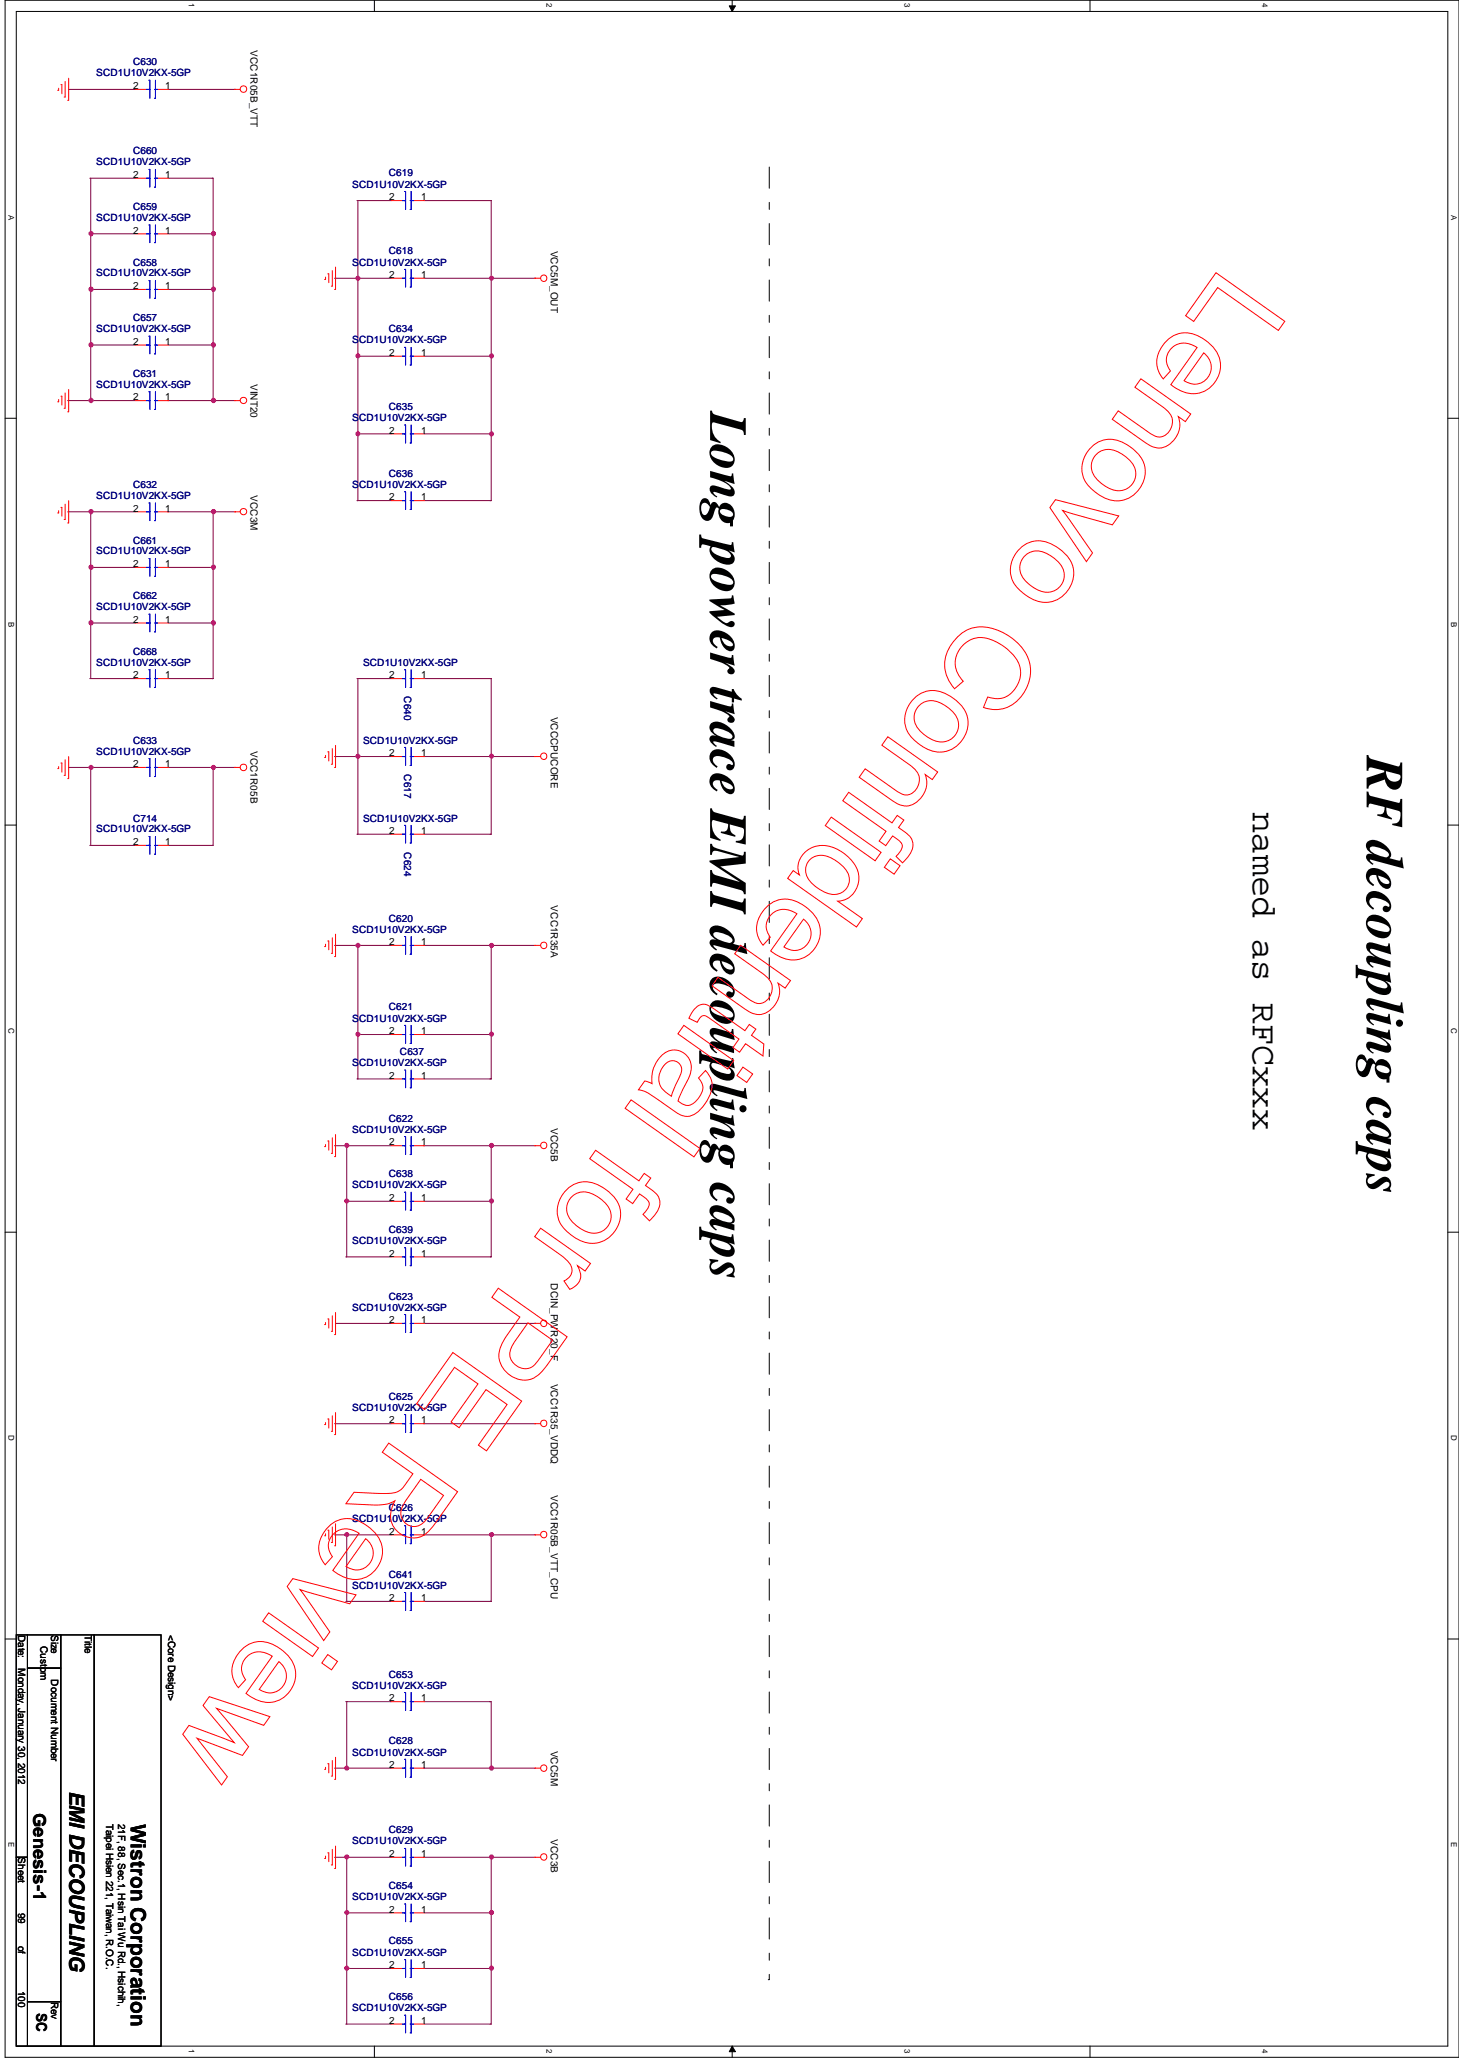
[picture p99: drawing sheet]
<svg xmlns="http://www.w3.org/2000/svg" width="210mm" height="297mm" viewBox="0 0 210 297" stroke-linecap="round" stroke-linejoin="round" font-family="sans-serif">
<defs><g id="words">
<g font-size="7.7">
<text x="102.2" y="59.3" transform="rotate(90 102.2 59.3)">Long power trace EMI decoupling caps</text>
<text x="196.6" y="108.9" transform="rotate(90 196.6 108.9)">RF decoupling caps</text>
</g>
<text font-size="5.1" x="180.2" y="116.9" transform="rotate(90 180.2 116.9)">named as RFCxxx</text>
<g font-size="3">
<text x="10" y="257.7" transform="rotate(90 10 257.7)">EMI DECOUPLING</text>
<text x="18.8" y="262.5" transform="rotate(90 18.8 262.5)">Wistron Corporation</text>
</g>
<text font-size="2.5" x="4.8" y="260.9" transform="rotate(90 4.8 260.9)">Genesis-1</text>
<text font-size="2.1" x="5.3" y="289.7" transform="rotate(90 5.3 289.7)">SC</text>
<g font-size="1.4" fill="#000080">
<text x="13.9" y="11">SCD1U10V2KX-5GP</text>
<text x="19.1" y="9.4">C630</text>
<text x="13.9" y="23.8">SCD1U10V2KX-5GP</text>
<text x="19.1" y="22.2">C660</text>
<text x="50.7" y="27">SCD1U10V2KX-5GP</text>
<text x="55.9" y="25.4">C619</text>
<text x="13.9" y="31.8">SCD1U10V2KX-5GP</text>
<text x="19.1" y="30.2">C659</text>
<text x="13.9" y="39.8">SCD1U10V2KX-5GP</text>
<text x="19.1" y="38.2">C658</text>
<text x="50.7" y="38.2">SCD1U10V2KX-5GP</text>
<text x="55.9" y="36.6">C618</text>
<text x="13.9" y="47.8">SCD1U10V2KX-5GP</text>
<text x="19.1" y="46.2">C657</text>
<text x="55.9" y="47.8">C634</text>
<text x="50.7" y="49.4">SCD1U10V2KX-5GP</text>
<text x="13.9" y="55.8">SCD1U10V2KX-5GP</text>
<text x="19.1" y="54.2">C631</text>
<text x="55.9" y="59">C635</text>
<text x="50.7" y="60.6">SCD1U10V2KX-5GP</text>
<text x="13.9" y="71.8">SCD1U10V2KX-5GP</text>
<text x="19.1" y="70.2">C632</text>
<text x="50.7" y="70.2">SCD1U10V2KX-5GP</text>
<text x="55.9" y="68.6">C636</text>
<text x="13.9" y="79.8">SCD1U10V2KX-5GP</text>
<text x="19.1" y="78.2">C661</text>
<text x="13.9" y="87.8">SCD1U10V2KX-5GP</text>
<text x="19.1" y="86.2">C662</text>
<text x="13.9" y="95.8">SCD1U10V2KX-5GP</text>
<text x="19.1" y="94.2">C668</text>
<text x="52.3" y="95.8">SCD1U10V2KX-5GP</text>
<text x="58.1" y="100.2" transform="rotate(90 58.1 100.2)">C640</text>
<text x="19.1" y="107">C633</text>
<text x="52.3" y="107">SCD1U10V2KX-5GP</text>
<text x="13.9" y="108.6">SCD1U10V2KX-5GP</text>
<text x="58.1" y="111.4" transform="rotate(90 58.1 111.4)">C617</text>
<text x="13.9" y="119.8">SCD1U10V2KX-5GP</text>
<text x="19.1" y="118.2">C714</text>
<text x="52.3" y="118.2">SCD1U10V2KX-5GP</text>
<text x="58.1" y="122.6" transform="rotate(90 58.1 122.6)">C624</text>
<text x="50.7" y="134.2">SCD1U10V2KX-5GP</text>
<text x="55.9" y="132.6">C620</text>
<text x="50.7" y="147">SCD1U10V2KX-5GP</text>
<text x="55.9" y="145.4">C621</text>
<text x="50.7" y="153.4">SCD1U10V2KX-5GP</text>
<text x="57.5" y="151.8">C637</text>
<text x="55.9" y="161.4">C622</text>
<text x="50.7" y="163">SCD1U10V2KX-5GP</text>
<text x="50.7" y="171">SCD1U10V2KX-5GP</text>
<text x="55.9" y="169.4">C638</text>
<text x="50.7" y="179">SCD1U10V2KX-5GP</text>
<text x="55.9" y="177.4">C639</text>
<text x="50.7" y="188.6">SCD1U10V2KX-5GP</text>
<text x="55.9" y="187">C623</text>
<text x="50.7" y="203">SCD1U10V2KX-5GP</text>
<text x="55.9" y="201.4">C625</text>
<text x="50.7" y="219">SCD1U10V2KX-5GP</text>
<text x="55.9" y="217.4">C626</text>
<text x="55.9" y="227">C641</text>
<text x="50.7" y="228.6">SCD1U10V2KX-5GP</text>
<text x="50.7" y="243">SCD1U10V2KX-5GP</text>
<text x="55.9" y="241.4">C653</text>
<text x="55.9" y="251">C628</text>
<text x="50.7" y="252.6">SCD1U10V2KX-5GP</text>
<text x="55.9" y="263.8">C629</text>
<text x="50.7" y="265.4">SCD1U10V2KX-5GP</text>
<text x="50.7" y="273.4">SCD1U10V2KX-5GP</text>
<text x="55.9" y="271.8">C654</text>
<text x="50.7" y="281.4">SCD1U10V2KX-5GP</text>
<text x="55.9" y="279.8">C655</text>
<text x="55.9" y="287.8">C656</text>
<text x="50.7" y="289.4">SCD1U10V2KX-5GP</text>
</g>
<g font-size="1.4">
<text x="36" y="7.2" transform="rotate(90 36 7.2)">VCC1R05B_VTT</text>
<text x="19.1" y="12.8">2</text>
<text x="23.8" y="12.8">1</text>
<text x="19.1" y="25.6">2</text>
<text x="23.8" y="25.6">1</text>
<text x="56" y="28.8">2</text>
<text x="60.6" y="28.8">1</text>
<text x="19.1" y="33.6">2</text>
<text x="23.8" y="33.6">1</text>
<text x="19.1" y="41.6">2</text>
<text x="23.8" y="41.6">1</text>
<text x="56" y="40">2</text>
<text x="60.6" y="40">1</text>
<text x="79.3" y="36.1" transform="rotate(90 79.3 36.1)">VCC5M_OUT</text>
<text x="19.1" y="49.6">2</text>
<text x="23.8" y="49.6">1</text>
<text x="56" y="51.2">2</text>
<text x="60.6" y="51.2">1</text>
<text x="19.1" y="57.6">2</text>
<text x="23.8" y="57.6">1</text>
<text x="36" y="55.2" transform="rotate(90 36 55.2)">VINT20</text>
<text x="56" y="62.4">2</text>
<text x="60.6" y="62.4">1</text>
<text x="36" y="71.2" transform="rotate(90 36 71.2)">VCC3M</text>
<text x="19.1" y="73.6">2</text>
<text x="23.8" y="73.6">1</text>
<text x="56" y="72">2</text>
<text x="60.6" y="72">1</text>
<text x="19.1" y="81.6">2</text>
<text x="23.8" y="81.6">1</text>
<text x="19.1" y="89.6">2</text>
<text x="23.8" y="89.6">1</text>
<text x="19.1" y="97.6">2</text>
<text x="23.8" y="97.6">1</text>
<text x="56" y="97.6">2</text>
<text x="60.6" y="97.6">1</text>
<text x="79.3" y="103.1" transform="rotate(90 79.3 103.1)">VCCCPUCORE</text>
<text x="19.1" y="110.4">2</text>
<text x="23.8" y="110.4">1</text>
<text x="36" y="108.1" transform="rotate(90 36 108.1)">VCC1R05B</text>
<text x="56" y="108.8">2</text>
<text x="60.6" y="108.8">1</text>
<text x="19.1" y="121.6">2</text>
<text x="23.8" y="121.6">1</text>
<text x="56" y="120">2</text>
<text x="60.6" y="120">1</text>
<text x="79.3" y="130.3" transform="rotate(90 79.3 130.3)">VCC1R35A</text>
<text x="56" y="136">2</text>
<text x="60.6" y="136">1</text>
<text x="56" y="148.8">2</text>
<text x="60.6" y="148.8">1</text>
<text x="56" y="155.2">2</text>
<text x="60.6" y="155.2">1</text>
<text x="56" y="164.8">2</text>
<text x="60.6" y="164.8">1</text>
<text x="79.3" y="162.3" transform="rotate(90 79.3 162.3)">VCC5B</text>
<text x="56" y="172.8">2</text>
<text x="60.6" y="172.8">1</text>
<text x="56" y="180.8">2</text>
<text x="60.6" y="180.8">1</text>
<text x="79.3" y="184.7" transform="rotate(90 79.3 184.7)">DCIN_PWR20_F</text>
<text x="56" y="190.4">2</text>
<text x="60.6" y="190.4">1</text>
<text x="79.3" y="199.1" transform="rotate(90 79.3 199.1)">VCC1R35_VDDQ</text>
<text x="56" y="204.8">2</text>
<text x="60.6" y="204.8">1</text>
<text x="79.3" y="215.1" transform="rotate(90 79.3 215.1)">VCC1R05B_VTT_CPU</text>
<text x="56" y="220.8">2</text>
<text x="60.6" y="220.8">1</text>
<text x="56" y="230.4">2</text>
<text x="60.6" y="230.4">1</text>
<text x="2.6" y="235.3" transform="rotate(90 2.6 235.3)">Date:</text>
<text x="5.8" y="236.9" transform="rotate(90 5.8 236.9)">Custom</text>
<text x="7.4" y="235.3" transform="rotate(90 7.4 235.3)">Size</text>
<text x="12.2" y="235.3" transform="rotate(90 12.2 235.3)">Title</text>
<text x="24.2" y="235.3" transform="rotate(90 24.2 235.3)">&lt;Core Design&gt;</text>
<text x="2.6" y="240.1" transform="rotate(90 2.6 240.1)">Monday, January 30, 2012</text>
<text x="7.4" y="241.7" transform="rotate(90 7.4 241.7)">Document Number</text>
<text x="56" y="244.9">2</text>
<text x="60.6" y="244.9">1</text>
<text x="79.3" y="251.9" transform="rotate(90 79.3 251.9)">VCC5M</text>
<text x="56" y="254.4">2</text>
<text x="60.6" y="254.4">1</text>
<text x="15.3" y="262.5" transform="rotate(90 15.3 262.5)">Taipei Hsien 221, Taiwan, R.O.C.</text>
<text x="17" y="262.5" transform="rotate(90 17 262.5)">21F, 88, Sec.1, Hsin Tai Wu Rd., Hsichih,</text>
<text x="2.6" y="267.3" transform="rotate(90 2.6 267.3)">Sheet</text>
<text x="56" y="267.2">2</text>
<text x="60.6" y="267.2">1</text>
<text x="79.3" y="264.7" transform="rotate(90 79.3 264.7)">VCC3B</text>
<text x="2.6" y="275.3" transform="rotate(90 2.6 275.3)">99</text>
<text x="56" y="275.2">2</text>
<text x="60.6" y="275.2">1</text>
<text x="2.6" y="280.1" transform="rotate(90 2.6 280.1)">of</text>
<text x="2.6" y="286.5" transform="rotate(90 2.6 286.5)">100</text>
<text x="56" y="283.2">2</text>
<text x="60.6" y="283.2">1</text>
<text x="7.4" y="288.1" transform="rotate(90 7.4 288.1)">Rev</text>
<text x="56" y="291.3">2</text>
<text x="60.6" y="291.3">1</text>
</g>
<g font-size="1.1">
<text x="27.1" y=".5" transform="rotate(90 27.1 .5)">1</text>
<text x="78.6" y=".5" transform="rotate(90 78.6 .5)">2</text>
<text x="130.1" y=".5" transform="rotate(90 130.1 .5)">3</text>
<text x="181.6" y=".5" transform="rotate(90 181.6 .5)">4</text>
<text x="1.2" y="30.9" transform="rotate(90 1.2 30.9)">A</text>
<text x="208.8" y="30.9" transform="rotate(90 208.8 30.9)">A</text>
<text x="1.2" y="89.4" transform="rotate(90 1.2 89.4)">B</text>
<text x="208.8" y="89.4" transform="rotate(90 208.8 89.4)">B</text>
<text x="1.2" y="148" transform="rotate(90 1.2 148)">C</text>
<text x="208.8" y="148" transform="rotate(90 208.8 148)">C</text>
<text x="1.2" y="206.6" transform="rotate(90 1.2 206.6)">D</text>
<text x="208.8" y="206.6" transform="rotate(90 208.8 206.6)">D</text>
<text x="1.2" y="265.1" transform="rotate(90 1.2 265.1)">E</text>
<text x="208.8" y="265.1" transform="rotate(90 208.8 265.1)">E</text>
<text x="27.1" y="294.9" transform="rotate(90 27.1 294.9)">1</text>
<text x="78.6" y="294.9" transform="rotate(90 78.6 294.9)">2</text>
<text x="130.1" y="294.9" transform="rotate(90 130.1 294.9)">3</text>
<text x="181.6" y="294.9" transform="rotate(90 181.6 294.9)">4</text>
</g>
</g></defs>
<path d="M.7 0h209.2v296.1h-209.2zM2.3 1.6h206v292.9h-206z" fill="none" stroke="#000" stroke-width=".14"/>
<g fill="#fff">
<path d="M208.5 30.9h1.2v.7h-1.2z"/>
<path d="M1 30.9h1.2v.7h-1.2z"/>
</g>
<path d="M.7 60.2h1.6M208.3 60.2h1.6" fill="none" stroke="#000" stroke-width=".14"/>
<g fill="#fff">
<path d="M208.5 89.4h1.2v.8h-1.2z"/>
<path d="M1 89.4h1.2v.8h-1.2z"/>
</g>
<path d="M.7 118.7h1.6M208.3 118.7h1.6" fill="none" stroke="#000" stroke-width=".14"/>
<g fill="#fff">
<path d="M208.5 148h1.2v.8h-1.2z"/>
<path d="M1 148h1.2v.8h-1.2z"/>
</g>
<path d="M.7 177.3h1.6M208.3 177.3h1.6" fill="none" stroke="#000" stroke-width=".14"/>
<g fill="#fff">
<path d="M208.5 206.6h1.2v.7h-1.2z"/>
<path d="M1 206.6h1.2v.7h-1.2z"/>
</g>
<path d="M.7 235.9h1.6M208.3 235.9h1.6" fill="none" stroke="#000" stroke-width=".14"/>
<g fill="#fff">
<path d="M208.5 265.1h1.2v.7h-1.2z"/>
<path d="M1 265.1h1.2v.7h-1.2z"/>
<path d="M181.4 .5h1.2v.6h-1.2z"/>
<path d="M181.4 294.9h1.2v.6h-1.2z"/>
<path d="M129.9 .5h1.2v.6h-1.2z"/>
<path d="M129.9 294.9h1.2v.6h-1.2z"/>
</g>
<path d="M156.8 0v1.6M156.8 294.5v1.6" fill="none" stroke="#000" stroke-width=".14"/>
<g fill="#fff">
<path d="M78.4 .5h1.2v.6h-1.2z"/>
<path d="M78.4 294.9h1.2v.6h-1.2z"/>
</g>
<path d="M104.9 .8h.9l-.5 .8zM105.3 0v1.6M105.3 294.5l.5 .8h-.9zM105.3 294.5v1.6" fill="none" stroke="#000" stroke-width=".14"/>
<path d="M104.9 .8h.9l-.5 .8zM105.3 294.5l.5 .8h-.9z" fill="#000"/>
<g fill="#fff">
<path d="M26.9 .5h1.2v.6h-1.2z"/>
<path d="M26.9 294.9h1.2v.6h-1.2z"/>
</g>
<path d="M53.9 0v1.6M53.9 294.5v1.6" fill="none" stroke="#000" stroke-width=".14"/>
<path d="M51.5 40h.1M51.5 40h4.8M61.1 40h9.6M70.7 40h.1" fill="none" stroke="#800040" stroke-width=".14"/>
<circle cx="51.5" cy="40" r=".3" fill="#f0f"/>
<circle cx="51.5" cy="40" r=".3" fill="none" stroke="#f0f" stroke-width=".14"/>
<path d="M51.5 108.9h.1M51.5 108.9h4.8M70.7 108.9h.1M70.7 108.9h6.4" fill="none" stroke="#800040" stroke-width=".14"/>
<circle cx="51.5" cy="108.8" r=".3" fill="#f0f"/>
<circle cx="51.5" cy="108.8" r=".3" fill="none" stroke="#f0f" stroke-width=".14"/>
<path d="M61.1 28.9h9.6M70.7 28.9h.1M70.7 28.9v11.1M70.7 40h.1" fill="none" stroke="#800040" stroke-width=".14"/>
<circle cx="70.7" cy="40" r=".3" fill="#f0f"/>
<circle cx="70.7" cy="40" r=".3" fill="none" stroke="#f0f" stroke-width=".14"/>
<path d="M51.5 28.9h.1M51.5 28.9h4.8M51.5 28.9v11.1M48.3 40h.1M48.3 40h3.2M51.5 40h.1M70.7 40h6.4M77.1 40h.1M70.7 136.1h.1M70.7 136.1h6.4" fill="none" stroke="#800040" stroke-width=".14"/>
<circle cx="70.7" cy="136.1" r=".3" fill="#f0f"/>
<circle cx="70.7" cy="136.1" r=".3" fill="none" stroke="#f0f" stroke-width=".14"/>
<path d="M51.5 136.1h.1M51.5 136.1h4.8" fill="none" stroke="#800040" stroke-width=".14"/>
<circle cx="51.5" cy="136.1" r=".3" fill="#f0f"/>
<circle cx="51.5" cy="136.1" r=".3" fill="none" stroke="#f0f" stroke-width=".14"/>
<g fill="none" stroke="#800040" stroke-width=".14">
<path d="M48.3 136.1h.1M48.3 136.1h3.2M51.5 136.1h.1M51.5 136.1v12.8M61.1 136.1h.1M61.1 136.1h9.6M70.7 136.1h.1M70.7 136.1v12.8M51.5 148.9h.1M51.5 148.9h4.8M61.1 148.9h9.6M70.7 148.9h.1"/>
<path d="M49.9 164.9h.1M49.9 164.9h6.4M70.7 164.9h.1M70.7 164.9h6.4"/>
</g>
<circle cx="49.9" cy="164.8" r=".3" fill="#f0f"/>
<circle cx="49.9" cy="164.8" r=".3" fill="none" stroke="#f0f" stroke-width=".14"/>
<path d="M70.7 108.9h.1M70.7 108.9v11.2M61.1 120.1h9.6M70.7 120.1h.1M48.3 190.5h8M56.3 190.5h.1M61.1 190.5h16M77.1 190.5h.1" fill="none" stroke="#800040" stroke-width=".14"/>
<circle cx="70.7" cy="108.8" r=".3" fill="#f0f"/>
<circle cx="70.7" cy="108.8" r=".3" fill="none" stroke="#f0f" stroke-width=".14"/>
<g fill="none" stroke="#800040" stroke-width=".14">
<path d="M48.3 108.9h.1M48.3 108.9h3.2M51.5 108.9h.1M51.5 108.9v11.2M61.1 108.9h.1M61.1 108.9h9.6M51.5 120.1h.1M51.5 120.1h4.8M48.3 204.9h.1M48.3 204.9h8M61.1 204.9h.1M61.1 204.9h16"/>
<path d="M49.9 220.9h.1M49.9 220.9h6.4M70.7 220.9h.1M70.7 220.9h6.4"/>
</g>
<circle cx="49.9" cy="220.9" r=".3" fill="#f0f"/>
<circle cx="49.9" cy="220.9" r=".3" fill="none" stroke="#f0f" stroke-width=".14"/>
<path d="M70.7 254.5h.1M70.7 254.5h6.4" fill="none" stroke="#800040" stroke-width=".14"/>
<circle cx="70.7" cy="254.5" r=".3" fill="#f0f"/>
<circle cx="70.7" cy="254.5" r=".3" fill="none" stroke="#f0f" stroke-width=".14"/>
<path d="M49.9 254.5h.1M49.9 254.5h6.4" fill="none" stroke="#800040" stroke-width=".14"/>
<circle cx="49.9" cy="254.5" r=".3" fill="#f0f"/>
<circle cx="49.9" cy="254.5" r=".3" fill="none" stroke="#f0f" stroke-width=".14"/>
<path d="M70.7 267.3h.1M70.7 267.3h6.4" fill="none" stroke="#800040" stroke-width=".14"/>
<circle cx="70.7" cy="267.2" r=".3" fill="#f0f"/>
<circle cx="70.7" cy="267.2" r=".3" fill="none" stroke="#f0f" stroke-width=".14"/>
<path d="M49.9 267.3h.1M49.9 267.3h6.4" fill="none" stroke="#800040" stroke-width=".14"/>
<circle cx="49.9" cy="267.2" r=".3" fill="#f0f"/>
<circle cx="49.9" cy="267.2" r=".3" fill="none" stroke="#f0f" stroke-width=".14"/>
<path d="M9.9 12.9h9.6M19.5 12.9h.1M24.3 12.9h9.6M33.9 12.9h.1M30.7 57.7h.1M30.7 57.7h3.2" fill="none" stroke="#800040" stroke-width=".14"/>
<circle cx="30.7" cy="57.6" r=".31" fill="#f0f"/>
<circle cx="30.7" cy="57.6" r=".31" fill="none" stroke="#f0f" stroke-width=".14"/>
<path d="M13.1 57.7h.1M13.1 57.7h6.4M13.1 73.7h.1M13.1 73.7h6.4M30.7 73.7h.1M30.7 73.7h3.2M24.3 110.4h6.4M30.7 110.4h.1" fill="none" stroke="#800040" stroke-width=".14"/>
<circle cx="30.7" cy="110.4" r=".3" fill="#f0f"/>
<circle cx="30.7" cy="110.4" r=".3" fill="none" stroke="#f0f" stroke-width=".14"/>
<path d="M51.5 51.3h.1M51.5 51.3h4.8M61.1 51.3h9.6M70.7 51.3h.1M70.7 40h.1M70.7 40v11.3M9.9 110.4h3.2M13.1 110.4h.1" fill="none" stroke="#800040" stroke-width=".14"/>
<circle cx="51.5" cy="51.2" r=".3" fill="#f0f"/>
<circle cx="51.5" cy="51.2" r=".3" fill="none" stroke="#f0f" stroke-width=".14"/>
<path d="M51.5 40h.1M51.5 40v11.3M70.7 51.3h.1M70.7 51.3v11.1M61.1 62.4h9.6M70.7 62.4h.1" fill="none" stroke="#800040" stroke-width=".14"/>
<circle cx="70.7" cy="62.4" r=".3" fill="#f0f"/>
<circle cx="70.7" cy="62.4" r=".3" fill="none" stroke="#f0f" stroke-width=".14"/>
<circle cx="70.7" cy="51.2" r=".3" fill="#f0f"/>
<circle cx="70.7" cy="51.2" r=".3" fill="none" stroke="#f0f" stroke-width=".14"/>
<path d="M51.5 62.4h.1M51.5 62.4h4.8" fill="none" stroke="#800040" stroke-width=".14"/>
<circle cx="51.5" cy="62.4" r=".3" fill="#f0f"/>
<circle cx="51.5" cy="62.4" r=".3" fill="none" stroke="#f0f" stroke-width=".14"/>
<g fill="none" stroke="#800040" stroke-width=".14">
<path d="M51.5 51.3h.1M51.5 51.3v20.7M51.5 72h.1M51.5 62.4h.1M51.5 72h4.8M61.1 72h9.6M70.7 72h.1M70.7 62.4h.1M70.7 62.4v9.6M61.1 155.3h9.6M70.7 155.3h.1M70.7 148.9h.1"/>
<path d="M70.7 148.9v6.4"/>
</g>
<circle cx="70.7" cy="148.8" r=".3" fill="#f0f"/>
<circle cx="70.7" cy="148.8" r=".3" fill="none" stroke="#f0f" stroke-width=".14"/>
<path d="M51.5 155.3h.1M51.5 148.9h.1M51.5 155.3h4.8M51.5 148.9v6.4" fill="none" stroke="#800040" stroke-width=".14"/>
<circle cx="51.5" cy="148.8" r=".3" fill="#f0f"/>
<circle cx="51.5" cy="148.8" r=".3" fill="none" stroke="#f0f" stroke-width=".14"/>
<path d="M61.1 172.9h9.6M70.7 172.9h.1M70.7 164.9h.1M70.7 164.9v8" fill="none" stroke="#800040" stroke-width=".14"/>
<circle cx="70.7" cy="172.8" r=".3" fill="#f0f"/>
<circle cx="70.7" cy="172.8" r=".3" fill="none" stroke="#f0f" stroke-width=".14"/>
<circle cx="70.7" cy="164.8" r=".3" fill="#f0f"/>
<circle cx="70.7" cy="164.8" r=".3" fill="none" stroke="#f0f" stroke-width=".14"/>
<path d="M49.9 172.9h.1M49.9 172.9h6.4M61.1 164.9h.1M61.1 164.9h9.6" fill="none" stroke="#800040" stroke-width=".14"/>
<circle cx="49.9" cy="172.8" r=".3" fill="#f0f"/>
<circle cx="49.9" cy="172.8" r=".3" fill="none" stroke="#f0f" stroke-width=".14"/>
<g fill="none" stroke="#800040" stroke-width=".14">
<path d="M51.5 97.7h.1M51.5 97.7h4.8M51.5 97.7v11.2M61.1 97.7h9.6M70.7 97.7h.1M70.7 97.7v11.2M51.5 108.9h.1M70.7 108.9h.1M48.3 164.9h.1M48.3 164.9h1.6M49.9 164.9h.1M49.9 172.9h.1"/>
<path d="M49.9 164.9v16M70.7 172.9h.1M70.7 172.9v8M49.9 180.9h.1M49.9 180.9h6.4M61.1 180.9h9.6M70.7 180.9h.1M61.1 230.5h9.6M70.7 230.5h.1M70.7 220.9h.1M70.7 220.9v9.6"/>
</g>
<circle cx="70.7" cy="220.9" r=".3" fill="#f0f"/>
<circle cx="70.7" cy="220.9" r=".3" fill="none" stroke="#f0f" stroke-width=".14"/>
<g fill="none" stroke="#800040" stroke-width=".14">
<path d="M48.3 220.9h.1M48.3 220.9h1.6M49.9 230.5h.1M49.9 220.9h.1M49.9 230.5h6.4M49.9 220.9v9.6M61.1 220.9h.1M61.1 220.9h9.6M48.3 254.5h.1M48.3 254.5h1.6M49.9 244.9h.1M49.9 254.5h.1"/>
<path d="M49.9 244.9v9.6M49.9 244.9h6.4M61.1 254.5h.1M61.1 244.9h9.6M61.1 254.5h9.6M70.7 244.9h.1M70.7 254.5h.1M70.7 244.9v9.6M61.1 275.3h9.6M70.7 275.3h.1"/>
</g>
<circle cx="70.7" cy="275.2" r=".3" fill="#f0f"/>
<circle cx="70.7" cy="275.2" r=".3" fill="none" stroke="#f0f" stroke-width=".14"/>
<path d="M61.1 267.3h.1M61.1 267.3h9.6M70.7 267.3h.1M70.7 267.3v8M61.1 283.3h9.6M70.7 283.3h.1" fill="none" stroke="#800040" stroke-width=".14"/>
<circle cx="70.7" cy="283.3" r=".3" fill="#f0f"/>
<circle cx="70.7" cy="283.3" r=".3" fill="none" stroke="#f0f" stroke-width=".14"/>
<path d="M49.9 275.3h.1M49.9 275.3h6.4M70.7 275.3h.1M70.7 275.3v16M61.1 291.3h9.6M70.7 291.3h.1M70.7 283.3h.1" fill="none" stroke="#800040" stroke-width=".14"/>
<circle cx="49.9" cy="275.2" r=".3" fill="#f0f"/>
<circle cx="49.9" cy="275.2" r=".3" fill="none" stroke="#f0f" stroke-width=".14"/>
<path d="M48.3 267.3h.1M48.3 267.3h1.6M49.9 267.3h.1M49.9 267.3v8M49.9 283.3h.1M49.9 283.3h6.4" fill="none" stroke="#800040" stroke-width=".14"/>
<circle cx="49.9" cy="283.3" r=".3" fill="#f0f"/>
<circle cx="49.9" cy="283.3" r=".3" fill="none" stroke="#f0f" stroke-width=".14"/>
<path d="M24.3 49.7h6.4M30.7 49.7h.1M49.9 275.3h.1M49.9 275.3v16M49.9 291.3h.1M49.9 283.3h.1M49.9 291.3h6.4" fill="none" stroke="#800040" stroke-width=".14"/>
<circle cx="30.7" cy="49.6" r=".31" fill="#f0f"/>
<circle cx="30.7" cy="49.6" r=".31" fill="none" stroke="#f0f" stroke-width=".14"/>
<path d="M24.3 57.7h.1M24.3 57.7h6.4M24.3 41.7h6.4M30.7 57.7h.1M30.7 41.7h.1M30.7 49.7v8" fill="none" stroke="#800040" stroke-width=".14"/>
<circle cx="30.7" cy="41.6" r=".31" fill="#f0f"/>
<circle cx="30.7" cy="41.6" r=".31" fill="none" stroke="#f0f" stroke-width=".14"/>
<path d="M24.3 33.7h6.4M30.7 33.7h.1M30.7 33.7v16M30.7 49.7h.1M30.7 41.7h.1" fill="none" stroke="#800040" stroke-width=".14"/>
<circle cx="30.7" cy="33.6" r=".31" fill="#f0f"/>
<circle cx="30.7" cy="33.6" r=".31" fill="none" stroke="#f0f" stroke-width=".14"/>
<path d="M24.3 25.7h6.4M30.7 25.7h.1M30.7 33.7h.1M30.7 25.7v8M13.1 49.7h.1M13.1 57.7h.1M13.1 49.7h6.4M13.1 49.7v8" fill="none" stroke="#800040" stroke-width=".14"/>
<circle cx="13.1" cy="49.6" r=".31" fill="#f0f"/>
<circle cx="13.1" cy="49.6" r=".31" fill="none" stroke="#f0f" stroke-width=".14"/>
<circle cx="13.1" cy="57.6" r=".31" fill="#f0f"/>
<circle cx="13.1" cy="57.6" r=".31" fill="none" stroke="#f0f" stroke-width=".14"/>
<path d="M13.1 33.7h.1M13.1 33.7v16M13.1 33.7h6.4M9.9 57.7h.1M9.9 57.7h3.2M13.1 41.7h.1M13.1 49.7h.1M13.1 41.7h6.4" fill="none" stroke="#800040" stroke-width=".14"/>
<circle cx="13.1" cy="33.6" r=".31" fill="#f0f"/>
<circle cx="13.1" cy="33.6" r=".31" fill="none" stroke="#f0f" stroke-width=".14"/>
<circle cx="13.1" cy="41.6" r=".31" fill="#f0f"/>
<circle cx="13.1" cy="41.6" r=".31" fill="none" stroke="#f0f" stroke-width=".14"/>
<path d="M13.1 25.7h.1M13.1 33.7h.1M13.1 25.7h6.4M13.1 25.7v8M30.7 73.7h.1M30.7 73.7v8M24.3 81.7h6.4M30.7 81.7h.1" fill="none" stroke="#800040" stroke-width=".14"/>
<circle cx="30.7" cy="81.6" r=".31" fill="#f0f"/>
<circle cx="30.7" cy="81.6" r=".31" fill="none" stroke="#f0f" stroke-width=".14"/>
<circle cx="30.7" cy="73.6" r=".31" fill="#f0f"/>
<circle cx="30.7" cy="73.6" r=".31" fill="none" stroke="#f0f" stroke-width=".14"/>
<path d="M24.3 73.7h.1M24.3 73.7h6.4M24.3 89.7h6.4M30.7 89.7h.1" fill="none" stroke="#800040" stroke-width=".14"/>
<circle cx="30.7" cy="89.6" r=".31" fill="#f0f"/>
<circle cx="30.7" cy="89.6" r=".31" fill="none" stroke="#f0f" stroke-width=".14"/>
<path d="M13.1 73.7h.1M13.1 73.7v8M13.1 81.7h.1M13.1 81.7h6.4M24.3 97.7h6.4M30.7 81.7h.1M30.7 97.7h.1M30.7 89.7h.1M30.7 81.7v16" fill="none" stroke="#800040" stroke-width=".14"/>
<circle cx="13.1" cy="81.6" r=".31" fill="#f0f"/>
<circle cx="13.1" cy="81.6" r=".31" fill="none" stroke="#f0f" stroke-width=".14"/>
<circle cx="13.1" cy="73.6" r=".31" fill="#f0f"/>
<circle cx="13.1" cy="73.6" r=".31" fill="none" stroke="#f0f" stroke-width=".14"/>
<path d="M9.9 73.7h.1M9.9 73.7h3.2M13.1 89.7h.1M13.1 81.7h.1M13.1 97.7h.1M13.1 89.7h6.4M13.1 81.7v16M13.1 97.7h6.4" fill="none" stroke="#800040" stroke-width=".14"/>
<circle cx="13.1" cy="89.6" r=".31" fill="#f0f"/>
<circle cx="13.1" cy="89.6" r=".31" fill="none" stroke="#f0f" stroke-width=".14"/>
<path d="M13.1 110.4h.1M13.1 110.4v11.3M30.7 110.4h.1M30.7 110.4v11.3M30.7 110.4h3.2M33.9 110.4h.1M13.1 121.7h.1M13.1 121.7h6.4M24.3 121.7h6.4M30.7 121.7h.1" fill="none" stroke="#800040" stroke-width=".14"/>
<circle cx="13.1" cy="110.4" r=".3" fill="#f0f"/>
<circle cx="13.1" cy="110.4" r=".3" fill="none" stroke="#f0f" stroke-width=".14"/>
<path d="M13.1 110.4h6.4M19.5 110.4h.1" fill="none" stroke="#800040" stroke-width=".14"/>
<g fill="none" stroke="#f00" stroke-width=".14">
<path d="M8.4 13h.1M8.4 12.7v.3M8.9 12.2h.1M8.9 12.2v1.3M9.4 14h.1M9.4 11.7v2.3M9.9 14.4h.1M9.9 11.3v3.1M19.5 12.9h1.6M22.7 12.9h1.6M33.9 12.9h.1M33.9 12.9h.6"/>
<path d="M19.5 33.7h1.6M19.5 25.7h1.6M22.7 33.7h1.6M22.7 25.7h1.6M46.8 39.9v.3M47.3 39.4h.1M47.3 39.4v1.3M47.8 38.9v2.3M48.3 38.4v3.3M56.3 28.9h1.6M59.5 28.9h1.6M8.4 57.8h.1"/>
<path d="M8.4 57.5v.3M8.9 57h.1M8.9 57v1.3M9.4 58.8h.1M9.4 56.6v2.2M9.9 59.3h.1M9.9 56v3.3M19.5 57.7h1.6M19.5 49.7h1.6M19.5 41.7h1.6M22.7 57.7h1.6M22.7 49.7h1.6"/>
<path d="M22.7 41.7h1.6M33.9 57.7h.1M33.9 57.7h.6M46.8 40.2h.1M47.8 41.2h.1M48.3 41.7h.1M56.3 40h1.6M56.3 51.3h1.6M59.5 40h1.6M59.5 51.3h1.6M77.1 40h.1M77.1 40h.6"/>
<path d="M8.4 73.8h.1M8.4 73.5v.3M8.9 73h.1M8.9 73v1.3M9.4 74.8h.1M9.4 72.6v2.2M9.9 75.3h.1M9.9 72v3.3M19.5 73.7h1.6M22.7 73.7h1.6M33.9 73.7h.1M33.9 73.7h.6"/>
<path d="M56.3 62.4h1.6M56.3 72h1.6M59.5 62.4h1.6M59.5 72h1.6M19.5 89.7h1.6M19.5 81.7h1.6M19.5 97.7h1.6M22.7 89.7h1.6M22.7 81.7h1.6M22.7 97.7h1.6M56.3 97.7h1.6M59.5 97.7h1.6"/>
<path d="M8.4 110.6h.1M8.4 110.3v.3M8.9 109.8h.1M8.9 109.8v1.3M9.4 111.6h.1M9.4 109.3v2.3M9.9 112.1h.1M9.9 108.9v3.2M19.5 110.4h1.6M22.7 110.4h1.6M33.9 110.4h.1M33.9 110.4h.6"/>
<path d="M46.8 109h.1M46.8 108.7v.3M47.3 108.2h.1M47.3 108.2v1.3M47.8 110h.1M47.8 107.7v2.3M48.3 110.4h.1M48.3 107.3v3.1M56.3 108.9h1.6M59.5 108.9h1.6M77.1 108.9h.1M77.1 108.9h.6"/>
<path d="M19.5 121.7h1.6M22.7 121.7h1.6M46.8 136.2h.1M46.8 135.9v.3M47.3 135.4h.1M47.3 135.4v1.3M47.8 137.2h.1M47.8 135v2.2M48.3 137.7h.1M48.3 134.4v3.3M56.3 136.1h1.6M56.3 120.1h1.6"/>
<path d="M59.5 136.1h1.6M59.5 120.1h1.6M77.1 136.1h.1M77.1 136.1h.6M56.3 148.9h1.6M56.3 155.3h1.6M59.5 148.9h1.6M59.5 155.3h1.6M46.8 165h.1M46.8 164.7v.3M47.3 164.2h.1M47.3 164.2v1.3"/>
<path d="M47.8 166h.1M47.8 163.7v2.3M48.3 166.5h.1M48.3 163.3v3.2M56.3 164.9h1.6M56.3 172.9h1.6M59.5 164.9h1.6M59.5 172.9h1.6M77.1 164.9h.1M77.1 164.9h.6M46.8 190.6h.1M46.8 190.3v.3"/>
<path d="M47.3 189.8h.1M47.3 189.8v1.3M47.8 191.6h.1M47.8 189.4v2.2M48.3 192.1h.1M48.3 188.9v3.2M56.3 190.5h1.6M56.3 180.9h1.6M59.5 190.5h1.6M59.5 180.9h1.6M77.1 190.5h.1M77.1 190.5h.6"/>
<path d="M46.8 205h.1M46.8 204.7v.3M47.3 204.2h.1M47.3 204.2v1.3M47.8 206h.1M47.8 203.7v2.3M47.8 219.7v2.3M48.3 206.5h.1M48.3 203.3v3.2M48.3 219.3v3.2M56.3 204.9h1.6M59.5 204.9h1.6"/>
<path d="M77.1 204.9h.1M77.1 204.9h.6M46.8 221h.1M46.8 220.7v.3M47.3 220.2h.1M47.3 220.2v1.3M47.8 222h.1M48.3 222.5h.1M56.3 220.9h1.6M56.3 230.5h1.6M59.5 220.9h1.6M59.5 230.5h1.6"/>
<path d="M77.1 220.9h.1M77.1 220.9h.6M46.8 254.6h.1M46.8 254.3v.3M47.3 253.8h.1M47.3 253.8v1.3M47.8 255.6h.1M47.8 253.4v2.2M48.3 256.1h.1M48.3 252.9v3.2M56.3 254.5h1.6M56.3 244.9h1.6"/>
<path d="M59.5 254.5h1.6M59.5 244.9h1.6M77.1 254.5h.1M77.1 254.5h.6M46.8 267.5h.1M46.8 267.1v.4M47.3 266.7h.1M47.3 266.7v1.2M47.8 268.4h.1M47.8 266.1v2.3M48.3 268.9h.1M48.3 265.7v3.2"/>
<path d="M56.3 267.3h1.6M56.3 275.3h1.6M59.5 267.3h1.6M59.5 275.3h1.6M77.1 267.3h.1M77.1 267.3h.6M56.3 291.3h1.6M56.3 283.3h1.6M59.5 291.3h1.6M59.5 283.3h1.6"/>
<circle cx="35" cy="12.8" r=".47"/>
<circle cx="35" cy="57.6" r=".46"/>
<circle cx="78.2" cy="40" r=".46"/>
<circle cx="35" cy="73.6" r=".46"/>
<circle cx="35" cy="110.4" r=".47"/>
<circle cx="78.2" cy="108.8" r=".46"/>
<circle cx="78.2" cy="136.1" r=".46"/>
<circle cx="78.2" cy="164.8" r=".46"/>
<circle cx="78.2" cy="190.5" r=".46"/>
<circle cx="78.2" cy="204.9" r=".46"/>
<circle cx="78.2" cy="220.9" r=".46"/>
<circle cx="78.2" cy="254.5" r=".46"/>
<circle cx="78.2" cy="267.3" r=".46"/>
</g>
<path d="M2.3 235.3h1.7v32h-1.7zM4 235.3h4.7v4.8h-4.7zM8.7 235.3h4.9v59.2h-4.9zM13.6 235.3h9.6v59.2h-9.6zM4 240.1h4.7v48h-4.7zM2.3 267.3h1.7v27.2h-1.7zM4 288.1h4.7v6.4h-4.7z" fill="none" stroke="#000" stroke-width=".14"/>
<path d="M110.7 24v260.9M110.7 284.9h.1" fill="none" stroke="#000" stroke-width=".14" stroke-dasharray="3 2 1 2"/>
<g fill="none" stroke="#00f" stroke-width=".14">
<path d="M21.1 12.9h.5M21.6 12.9h.1M21.6 11.6h.1M21.6 11.6v2.5M22.4 12.9h.1M22.4 14.1h.1M22.4 11.6v2.5M22.4 12.9h.3M21.1 33.7h.5M21.1 25.7h.5M21.6 33.7h.1M21.6 32.4h.1"/>
<path d="M21.6 25.7h.1M21.6 24.4h.1M21.6 24.4v2.5M21.6 32.4v2.5M22.4 33.7h.1M22.4 34.9h.1M22.4 25.7h.1M22.4 26.9h.1M22.4 24.4v2.5M22.4 32.4v2.5M22.4 33.7h.3M22.4 25.7h.3"/>
<path d="M57.9 28.9h.4M58.3 28.9h.1M58.3 27.6h.1M58.3 38.8h.1M58.3 27.6v2.5M58.3 38.8v2.5M59.2 28.9h.1M59.2 30.1h.1M59.2 28.9h.3M59.2 27.6v2.5M59.2 38.8v2.5M21.1 49.7h.5"/>
<path d="M21.1 57.7h.5M21.1 41.7h.5M21.6 49.7h.1M21.6 48.4h.1M21.6 57.7h.1M21.6 56.4h.1M21.6 41.7h.1M21.6 40.4h.1M21.6 40.4v2.5M21.6 48.4v2.5M21.6 56.4v2.5M22.4 49.7h.1"/>
<path d="M22.4 50.9h.1M22.4 57.7h.1M22.4 58.9h.1M22.4 41.7h.1M22.4 42.9h.1M22.4 49.7h.3M22.4 40.4v2.5M22.4 48.4v2.5M22.4 56.4v2.5M22.4 57.7h.3M22.4 41.7h.3M57.9 40h.4"/>
<path d="M57.9 51.3h.4M58.3 40h.1M58.3 51.3h.1M58.3 50h.1M58.3 50v2.5M59.2 40h.1M59.2 41.3h.1M59.2 51.3h.1M59.2 52.5h.1M59.2 50v2.5M59.2 40h.3M59.2 51.3h.3"/>
<path d="M21.1 73.7h.5M21.6 73.7h.1M21.6 72.4h.1M21.6 72.4v2.5M22.4 73.7h.1M22.4 74.9h.1M22.4 72.4v2.5M22.4 73.7h.3M57.9 62.4h.4M57.9 72h.4M58.3 62.4h.1M58.3 61.2h.1"/>
<path d="M58.3 72h.1M58.3 70.8h.1M58.3 61.2v2.6M58.3 70.8v2.5M59.2 62.4h.1M59.2 63.8h.1M59.2 72h.1M59.2 73.3h.1M59.2 61.2v2.6M59.2 70.8v2.5M59.2 62.4h.3M59.2 72h.3"/>
<path d="M21.1 89.7h.5M21.1 81.7h.5M21.1 97.7h.5M21.6 89.7h.1M21.6 88.4h.1M21.6 81.7h.1M21.6 80.4h.1M21.6 97.7h.1M21.6 96.4h.1M21.6 80.4v2.5M21.6 88.4v2.5M21.6 96.4v2.5"/>
<path d="M22.4 89.7h.1M22.4 90.9h.1M22.4 81.7h.1M22.4 82.9h.1M22.4 97.7h.1M22.4 98.9h.1M22.4 80.4v2.5M22.4 88.4v2.5M22.4 96.4v2.5M22.4 89.7h.3M22.4 81.7h.3M22.4 97.7h.3"/>
<path d="M57.9 97.7h.4M58.3 97.7h.1M58.3 96.4h.1M58.3 96.4v2.5M59.2 97.7h.1M59.2 98.9h.1M59.2 96.4v2.5M59.2 97.7h.3M21.1 110.4h.5M21.6 110.4h.1M21.6 109.2h.1M21.6 109.2v2.6"/>
<path d="M22.4 110.4h.1M22.4 111.8h.1M22.4 109.2v2.6M22.4 110.4h.3M57.9 108.9h.4M58.3 108.9h.1M58.3 107.6h.1M58.3 118.8h.1M58.3 107.6v2.5M58.3 118.8v2.5M59.2 108.9h.1M59.2 110.1h.1"/>
<path d="M59.2 107.6v2.5M59.2 118.8v2.5M59.2 108.9h.3M21.1 121.7h.5M21.6 121.7h.1M21.6 120.4h.1M21.6 120.4v2.5M22.4 121.7h.1M22.4 122.9h.1M22.4 120.4v2.5M22.4 121.7h.3M57.9 136.1h.4"/>
<path d="M57.9 120.1h.4M58.3 136.1h.1M58.3 134.8h.1M58.3 120.1h.1M58.3 134.8v2.5M59.2 136.1h.1M59.2 137.3h.1M59.2 120.1h.1M59.2 121.3h.1M59.2 134.8v2.5M59.2 136.1h.3M59.2 120.1h.3"/>
<path d="M57.9 148.9h.4M57.9 155.3h.4M58.3 148.9h.1M58.3 147.6h.1M58.3 155.3h.1M58.3 154h.1M58.3 147.6v2.6M58.3 154v2.5M59.2 148.9h.1M59.2 150.2h.1M59.2 155.3h.1M59.2 156.5h.1"/>
<path d="M59.2 147.6v2.6M59.2 154v2.5M59.2 148.9h.3M59.2 155.3h.3M57.9 164.9h.4M57.9 172.9h.4M58.3 164.9h.1M58.3 163.6h.1M58.3 179.6h.1M58.3 172.9h.1M58.3 171.6h.1M58.3 163.6v2.6"/>
<path d="M58.3 171.6v2.6M58.3 179.6v2.6M59.2 164.9h.1M59.2 166.2h.1M59.2 172.9h.1M59.2 174.2h.1M59.2 163.6v2.6M59.2 171.6v2.6M59.2 179.6v2.6M59.2 164.9h.3M59.2 172.9h.3M57.9 180.9h.4"/>
<path d="M57.9 190.5h.4M58.3 180.9h.1M58.3 190.5h.1M58.3 189.2h.1M58.3 189.2v2.6M59.2 180.9h.1M59.2 182.2h.1M59.2 190.5h.1M59.2 191.8h.1M59.2 189.2v2.6M59.2 180.9h.3M59.2 190.5h.3"/>
<path d="M57.9 204.9h.4M58.3 204.9h.1M58.3 203.6h.1M58.3 219.6h.1M58.3 203.6v2.6M58.3 219.6v2.6M59.2 204.9h.1M59.2 206.2h.1M59.2 203.6v2.6M59.2 219.6v2.6M59.2 204.9h.3M57.9 230.5h.4"/>
<path d="M57.9 220.9h.4M58.3 230.5h.1M58.3 229.2h.1M58.3 220.9h.1M58.3 229.2v2.6M59.2 230.5h.1M59.2 231.8h.1M59.2 220.9h.1M59.2 222.2h.1M59.2 229.2v2.6M59.2 230.5h.3M59.2 220.9h.3"/>
<path d="M57.9 244.9h.4M57.9 254.5h.4M58.3 244.9h.1M58.3 243.6h.1M58.3 254.5h.1M58.3 253.2h.1M58.3 243.6v2.6M58.3 253.2v2.6M59.2 244.9h.1M59.2 246.2h.1M59.2 254.5h.1M59.2 255.8h.1"/>
<path d="M59.2 243.6v2.6M59.2 253.2v2.6M59.2 244.9h.3M59.2 254.5h.3M57.9 275.3h.4M57.9 267.3h.4M58.3 275.3h.1M58.3 274h.1M58.3 267.3h.1M58.3 266h.1M58.3 266v2.6M58.3 274v2.6"/>
<path d="M59.2 275.3h.1M59.2 276.6h.1M59.2 267.3h.1M59.2 268.6h.1M59.2 266v2.6M59.2 274v2.6M59.2 275.3h.3M59.2 267.3h.3M57.9 291.3h.4M57.9 283.3h.4M58.3 291.3h.1M58.3 290h.1"/>
<path d="M58.3 283.3h.1M58.3 282h.1M58.3 282v2.6M58.3 290v2.6M59.2 291.3h.1M59.2 292.6h.1M59.2 283.3h.1M59.2 284.6h.1M59.2 282v2.6M59.2 290v2.6M59.2 291.3h.3M59.2 283.3h.3"/>
</g>
<circle cx="51.5" cy="40" r=".3" fill="#f0f"/>
<circle cx="51.5" cy="40" r=".3" fill="none" stroke="#f0f" stroke-width=".14"/>
<circle cx="51.5" cy="108.8" r=".3" fill="#f0f"/>
<circle cx="51.5" cy="108.8" r=".3" fill="none" stroke="#f0f" stroke-width=".14"/>
<circle cx="70.7" cy="40" r=".3" fill="#f0f"/>
<circle cx="70.7" cy="40" r=".3" fill="none" stroke="#f0f" stroke-width=".14"/>
<circle cx="70.7" cy="136.1" r=".3" fill="#f0f"/>
<circle cx="70.7" cy="136.1" r=".3" fill="none" stroke="#f0f" stroke-width=".14"/>
<circle cx="51.5" cy="136.1" r=".3" fill="#f0f"/>
<circle cx="51.5" cy="136.1" r=".3" fill="none" stroke="#f0f" stroke-width=".14"/>
<circle cx="49.9" cy="164.8" r=".3" fill="#f0f"/>
<circle cx="49.9" cy="164.8" r=".3" fill="none" stroke="#f0f" stroke-width=".14"/>
<circle cx="70.7" cy="108.8" r=".3" fill="#f0f"/>
<circle cx="70.7" cy="108.8" r=".3" fill="none" stroke="#f0f" stroke-width=".14"/>
<circle cx="49.9" cy="220.9" r=".3" fill="#f0f"/>
<circle cx="49.9" cy="220.9" r=".3" fill="none" stroke="#f0f" stroke-width=".14"/>
<circle cx="70.7" cy="254.5" r=".3" fill="#f0f"/>
<circle cx="70.7" cy="254.5" r=".3" fill="none" stroke="#f0f" stroke-width=".14"/>
<circle cx="49.9" cy="254.5" r=".3" fill="#f0f"/>
<circle cx="49.9" cy="254.5" r=".3" fill="none" stroke="#f0f" stroke-width=".14"/>
<circle cx="70.7" cy="267.2" r=".3" fill="#f0f"/>
<circle cx="70.7" cy="267.2" r=".3" fill="none" stroke="#f0f" stroke-width=".14"/>
<circle cx="49.9" cy="267.2" r=".3" fill="#f0f"/>
<circle cx="49.9" cy="267.2" r=".3" fill="none" stroke="#f0f" stroke-width=".14"/>
<circle cx="30.7" cy="57.6" r=".31" fill="#f0f"/>
<circle cx="30.7" cy="57.6" r=".31" fill="none" stroke="#f0f" stroke-width=".14"/>
<circle cx="30.7" cy="110.4" r=".3" fill="#f0f"/>
<circle cx="30.7" cy="110.4" r=".3" fill="none" stroke="#f0f" stroke-width=".14"/>
<circle cx="51.5" cy="51.2" r=".3" fill="#f0f"/>
<circle cx="51.5" cy="51.2" r=".3" fill="none" stroke="#f0f" stroke-width=".14"/>
<circle cx="70.7" cy="62.4" r=".3" fill="#f0f"/>
<circle cx="70.7" cy="62.4" r=".3" fill="none" stroke="#f0f" stroke-width=".14"/>
<circle cx="70.7" cy="51.2" r=".3" fill="#f0f"/>
<circle cx="70.7" cy="51.2" r=".3" fill="none" stroke="#f0f" stroke-width=".14"/>
<circle cx="51.5" cy="62.4" r=".3" fill="#f0f"/>
<circle cx="51.5" cy="62.4" r=".3" fill="none" stroke="#f0f" stroke-width=".14"/>
<circle cx="70.7" cy="148.8" r=".3" fill="#f0f"/>
<circle cx="70.7" cy="148.8" r=".3" fill="none" stroke="#f0f" stroke-width=".14"/>
<circle cx="51.5" cy="148.8" r=".3" fill="#f0f"/>
<circle cx="51.5" cy="148.8" r=".3" fill="none" stroke="#f0f" stroke-width=".14"/>
<circle cx="70.7" cy="172.8" r=".3" fill="#f0f"/>
<circle cx="70.7" cy="172.8" r=".3" fill="none" stroke="#f0f" stroke-width=".14"/>
<circle cx="70.7" cy="164.8" r=".3" fill="#f0f"/>
<circle cx="70.7" cy="164.8" r=".3" fill="none" stroke="#f0f" stroke-width=".14"/>
<circle cx="49.9" cy="172.8" r=".3" fill="#f0f"/>
<circle cx="49.9" cy="172.8" r=".3" fill="none" stroke="#f0f" stroke-width=".14"/>
<circle cx="70.7" cy="220.9" r=".3" fill="#f0f"/>
<circle cx="70.7" cy="220.9" r=".3" fill="none" stroke="#f0f" stroke-width=".14"/>
<circle cx="70.7" cy="275.2" r=".3" fill="#f0f"/>
<circle cx="70.7" cy="275.2" r=".3" fill="none" stroke="#f0f" stroke-width=".14"/>
<circle cx="70.7" cy="283.3" r=".3" fill="#f0f"/>
<circle cx="70.7" cy="283.3" r=".3" fill="none" stroke="#f0f" stroke-width=".14"/>
<circle cx="49.9" cy="275.2" r=".3" fill="#f0f"/>
<circle cx="49.9" cy="275.2" r=".3" fill="none" stroke="#f0f" stroke-width=".14"/>
<circle cx="49.9" cy="283.3" r=".3" fill="#f0f"/>
<circle cx="49.9" cy="283.3" r=".3" fill="none" stroke="#f0f" stroke-width=".14"/>
<circle cx="30.7" cy="49.6" r=".31" fill="#f0f"/>
<circle cx="30.7" cy="49.6" r=".31" fill="none" stroke="#f0f" stroke-width=".14"/>
<circle cx="30.7" cy="41.6" r=".31" fill="#f0f"/>
<circle cx="30.7" cy="41.6" r=".31" fill="none" stroke="#f0f" stroke-width=".14"/>
<circle cx="30.7" cy="33.6" r=".31" fill="#f0f"/>
<circle cx="30.7" cy="33.6" r=".31" fill="none" stroke="#f0f" stroke-width=".14"/>
<circle cx="13.1" cy="49.6" r=".31" fill="#f0f"/>
<circle cx="13.1" cy="49.6" r=".31" fill="none" stroke="#f0f" stroke-width=".14"/>
<circle cx="13.1" cy="57.6" r=".31" fill="#f0f"/>
<circle cx="13.1" cy="57.6" r=".31" fill="none" stroke="#f0f" stroke-width=".14"/>
<circle cx="13.1" cy="33.6" r=".31" fill="#f0f"/>
<circle cx="13.1" cy="33.6" r=".31" fill="none" stroke="#f0f" stroke-width=".14"/>
<circle cx="13.1" cy="41.6" r=".31" fill="#f0f"/>
<circle cx="13.1" cy="41.6" r=".31" fill="none" stroke="#f0f" stroke-width=".14"/>
<circle cx="30.7" cy="81.6" r=".31" fill="#f0f"/>
<circle cx="30.7" cy="81.6" r=".31" fill="none" stroke="#f0f" stroke-width=".14"/>
<circle cx="30.7" cy="73.6" r=".31" fill="#f0f"/>
<circle cx="30.7" cy="73.6" r=".31" fill="none" stroke="#f0f" stroke-width=".14"/>
<circle cx="30.7" cy="89.6" r=".31" fill="#f0f"/>
<circle cx="30.7" cy="89.6" r=".31" fill="none" stroke="#f0f" stroke-width=".14"/>
<circle cx="13.1" cy="81.6" r=".31" fill="#f0f"/>
<circle cx="13.1" cy="81.6" r=".31" fill="none" stroke="#f0f" stroke-width=".14"/>
<circle cx="13.1" cy="73.6" r=".31" fill="#f0f"/>
<circle cx="13.1" cy="73.6" r=".31" fill="none" stroke="#f0f" stroke-width=".14"/>
<circle cx="13.1" cy="89.6" r=".31" fill="#f0f"/>
<circle cx="13.1" cy="89.6" r=".31" fill="none" stroke="#f0f" stroke-width=".14"/>
<circle cx="13.1" cy="110.4" r=".3" fill="#f0f"/>
<circle cx="13.1" cy="110.4" r=".3" fill="none" stroke="#f0f" stroke-width=".14"/>
<g fill="none" stroke="#f00" stroke-width=".14">
<path d="M174.9 39.2l9.9 7-.9 1.4-8.7-6.2-3.5 4.9-1.1-.9zM164.1 54.5l7.2 5.1-.8 1.1-1-.7a3.4 3.4 0 0 1-2.7 4.5 3.9 3.9 0 0 1-2.4-1l-4.4-3.2 .9-1.2 4.3 3.1a2.03 2.03 0 0 0 2.2 .6 2.25 2.25 0 0 0 .3-3.9l-4.4-3.2zM168.1 48.8a4 4 0 0 1 5.3 .1 4.2 4.2 0 0 1 2.1 4.7 4 4 0 0 1-6.2 2.3l-.9-.5 3.8-5.4a2.7 2.7 0 0 0-4.4 1.5v.3a2.86 2.86 0 0 0 .6 1.6l-1.1 1.1a3.8 3.8 0 0 1 .3-5.2zM173.2 50.8a2.45 2.45 0 0 1 .6 3.4 2.45 2.45 0 0 1-3.5 .6zM146.5 79.2a3.9 3.9 0 0 1 5.3-.6 4.8 4.8 0 0 1 2.7 3.7 4.1 4.1 0 0 1-5.9 3.9 5.2 5.2 0 0 1-3.2-3.7 4.3 4.3 0 0 1 1.1-3.3zM147.4 80a2.7 2.7 0 0 1 3.5-.2 3.6 3.6 0 0 1 2.2 3 2.56 2.56 0 0 1-1.5 2.3 2.56 2.56 0 0 1-2.7-.4 3.8 3.8 0 0 1-2.2-2.8v-.2a2.41 2.41 0 0 1 .7-1.7zM151.8 71.9l9.1 2.4-.9 1.2-7.1-2 4.3 6.1-.9 1.2-5.3-7.8zM156.8 64.5a3.9 3.9 0 0 1 5.3-.5 4.8 4.8 0 0 1 2.7 3.7 4.1 4.1 0 0 1-5.9 3.9 5.2 5.2 0 0 1-3.2-3.7 4.3 4.3 0 0 1 1.1-3.4zM157.7 65.4a2.7 2.7 0 0 1 3.5-.2 3.6 3.6 0 0 1 2.2 3 2.56 2.56 0 0 1-1.5 2.2 2.56 2.56 0 0 1-2.7-.3 3.8 3.8 0 0 1-2.2-2.8v-.2a2.41 2.41 0 0 1 .7-1.7zM137.7 91.7a5.2 5.2 0 0 1 6.2-.8 6.6 6.6 0 0 1 4.4 5.6 5.8 5.8 0 0 1-4 5.5 4.9 4.9 0 0 1-2.8-.2l.6-1.5a3.3 3.3 0 0 0 4.4-2.1 3.7 3.7 0 0 0-1-4.2 6.3 6.3 0 0 0-5.1-2.2 3.7 3.7 0 0 0-1.8 6.2l-1.3 1.1a5.1 5.1 0 0 1 .4-7.4zM119.6 117.6l7.2 5.1-.9 1.2-7.2-5.1zM122.1 114l6.2 4.4 .8-1 .9 .6-.7 1.1 .7 .5a2.24 2.24 0 0 1 .6 3.8l-.8 .8-.9-1a1.79 1.79 0 0 0 .8-1.8l-.3-.4-1-.7-1 1.4-.9-.7 1-1.4-6.3-4.4z"/>
<path d="M127.7 106l7.2 5.1-.8 1.1-1-.7a3.4 3.4 0 0 1-2.7 4.5 3.9 3.9 0 0 1-2.4-1l-4.4-3.1 .9-1.3 4.3 3.1a2.03 2.03 0 0 0 2.2 .6 2.25 2.25 0 0 0 .3-3.9l-4.4-3.2zM131.3 100.7a3.9 3.9 0 0 1 5.3-.6 4.8 4.8 0 0 1 2.7 3.7 4.1 4.1 0 0 1-5.9 4 5.2 5.2 0 0 1-3.2-3.7 4.3 4.3 0 0 1 1.1-3.4zM132.2 101.5a2.7 2.7 0 0 1 3.5-.1 3.6 3.6 0 0 1 2.2 3 2.56 2.56 0 0 1-1.5 2.2 2.56 2.56 0 0 1-2.7-.4 3.8 3.8 0 0 1-2.2-2.8v-.2a2.41 2.41 0 0 1 .7-1.7zM106.6 136l7.1 5.1-.7 1.1-1.1-.7a3.4 3.4 0 0 1-2.7 4.5 3.9 3.9 0 0 1-2.4-1l-4.4-3.1 .9-1.2 4.4 3a2.03 2.03 0 0 0 2.1 .6 2.25 2.25 0 0 0 .3-3.9l-4.4-3.1zM110.5 130.3a4 4 0 0 1 5.3 .1 4.2 4.2 0 0 1 2.1 4.7 4 4 0 0 1-6.2 2.3l-.8-.5 3.8-5.4a2.7 2.7 0 0 0-4.4 1.4l-.1 .4a2.85 2.85 0 0 0 .6 1.6l-1 1.1a3.8 3.8 0 0 1 .3-5.2zM115.6 132.3a2.45 2.45 0 0 1 .6 3.4 2.45 2.45 0 0 1-3.4 .6zM115.6 122.8a4.2 4.2 0 0 1 5.7-.1 4.3 4.3 0 0 1 2.2 4.2 3.2 3.2 0 0 1-3 2.8l3.6 2.5-.9 1.2-9.9-7 .8-1.1 .9 .6a2.8 2.8 0 0 1 .6-3.1zM116.5 123.7a2.71 2.71 0 0 1 3.4 0 4.3 4.3 0 0 1 2.3 2.5 2.19 2.19 0 0 1-3.1 2.4 5 5 0 0 1-3.1-2.8 2.11 2.11 0 0 1 .5-2.1zM128.1 123.6l1.4 1-.9 1.2-1.4-1zM90.8 158.3l9.9 7-.9 1.2-9.9-7zM95.3 151.8a2.53 2.53 0 0 1 3.3-.1 2.53 2.53 0 0 1 .5 3.3l-1 2.1-.6 1.3a1.66 1.66 0 0 0 2.8-.1 2.3 2.3 0 0 0 .8-2.1l-.6-1.1 1-1a3.1 3.1 0 0 1 .4 4 4.2 4.2 0 0 1-3 2.6 3.4 3.4 0 0 1-2.2-1l-1.6-1.1a7.6 7.6 0 0 0-3-1.7l-.2-.1 .8-1.2 1.1 .4a4.7 4.7 0 0 1 1.5-4.2zM95.6 153.2a1.36 1.36 0 0 1 1.9-.3 1.36 1.36 0 0 1 .4 1.8l-.9 1.8-.4 1.3a3 3 0 0 1-1.8-2.2 2.98 2.98 0 0 1 .8-2.4z"/>
<path d="M98.4 147.6l7.2 5-.9 1.2-7.2-5zM100.1 145a1.56 1.56 0 0 1 2.2-.1l4.9 3.4 .6-.9 .9 .7-.6 .9 1.8 1.3-.1 1.7-2.5-1.8-.9 1.2-.9-.6 .8-1.3-4.5-3.1a.77 .77 0 0 0-1.3 .3l-.2 .4-1.2-.6 .4-.7zM106.9 153.6l1.4 1-.9 1.2-1.4-1zM77.8 176.8l7.2 5-.8 1.1-1.1-.7a2.13 2.13 0 0 1-1.1 3.4l-.9-1.3a1.63 1.63 0 0 0 .6-2.8l-1-.9-3.8-2.6zM81.3 171.4a3.9 3.9 0 0 1 5.3-.6 4.8 4.8 0 0 1 2.7 3.7 4.1 4.1 0 0 1-2.3 4 4.1 4.1 0 0 1-4.5-.6 4.2 4.2 0 0 1-2.3-3.8l.3-1.5zM82.3 172.2a2.7 2.7 0 0 1 3.4-.1 3.6 3.6 0 0 1 2.2 3 2.56 2.56 0 0 1-1.5 2.2 2.56 2.56 0 0 1-2.7-.4 3.8 3.8 0 0 1-2.2-2.8v-.2a2.41 2.41 0 0 1 .8-1.7zM85.7 165.5l6.2 4.4 .8-1 .9 .6-.7 1.1 .7 .5a2.24 2.24 0 0 1 .6 3.8l-.8 .8-.9-.9a1.79 1.79 0 0 0 .8-1.9l-.3-.4-1-.7-1 1.4-.9-.7 1-1.3-6.3-4.4zM65.2 194.6l9.8 7-5 7.2-1.2-.8 4.2-5.9-3.1-2.1-3.8 5.5-1.2-.9 3.9-5.4-3.4-2.4-4.3 6.1-1.2-.9zM71.7 185.4l9.9 7-2.6 3.7a5.4 5.4 0 0 1-2.8 2.4 3.7 3.7 0 0 1-4.4-3.8l.3-1a18.8 18.8 0 0 1 2.7-4.2l-4-2.8zM76 190.4l3.5 2.5-1.8 2.5a2.55 2.55 0 0 1-2.1 1.6 2.19 2.19 0 0 1-2-1.3 2.19 2.19 0 0 1 .3-2.3zM47.5 219.5a4 4 0 0 1 5.3 .1 4.2 4.2 0 0 1 2.1 4.6 4 4 0 0 1-6.2 2.4l-.8-.6 3.8-5.3a2.7 2.7 0 0 0-4.4 1.4l-.1 .4a2.85 2.85 0 0 0 .6 1.5l-1 1.2a3.8 3.8 0 0 1 .3-5.3zM55.9 207.7l9.9 7-3.1 4.4a4.1 4.1 0 0 1-3.2 2.2 3.3 3.3 0 0 1-2.9-4.8l.2-.5a5.5 5.5 0 0 1-3.1 .6l-3.9-.2 1.1-1.6 4.4 .1a3 3 0 0 0 3-1.3l1.1-1.5-4.4-3.1z"/>
<path d="M60.5 212.9l3.3 2.3-2.2 3.1a2.31 2.31 0 0 1-2.3 1.4 1.99 1.99 0 0 1-1.3-3.2zM35 237.2a4 4 0 0 1 5.3 .1 4.2 4.2 0 0 1 2.1 4.6 4 4 0 0 1-6.2 2.4l-.8-.6 3.8-5.3a2.7 2.7 0 0 0-4.4 1.4l-.1 .4a2.86 2.86 0 0 0 .6 1.5l-1 1.2a3.8 3.8 0 0 1 .3-5.3zM38.7 232.1l7.1 5.1-.8 1.2-7.2-5.1zM40.1 239.1a2.45 2.45 0 0 1 .7 3.5 2.45 2.45 0 0 1-3.5 .5zM42.1 227.2l9.1 2.3-.9 1.3-7.1-2 4.3 6.1-.9 1.2-5.3-7.8zM47.2 238.1l1.4 1-.9 1.2-1.4-1zM52.6 221.4a2.45 2.45 0 0 1 .7 3.5 2.45 2.45 0 0 1-3.5 .5zM30.1 244.2l8.7 2.8-.9 1.3-6.7-2.4 4.6 5.5-.9 1.2-6.6-2.4 4.4 5.5-.8 1.2-5.6-7.3 .9-1.3 6.5 2.5-4.5-5.4z"/>
</g>
<use href="#words"/>
</svg>
